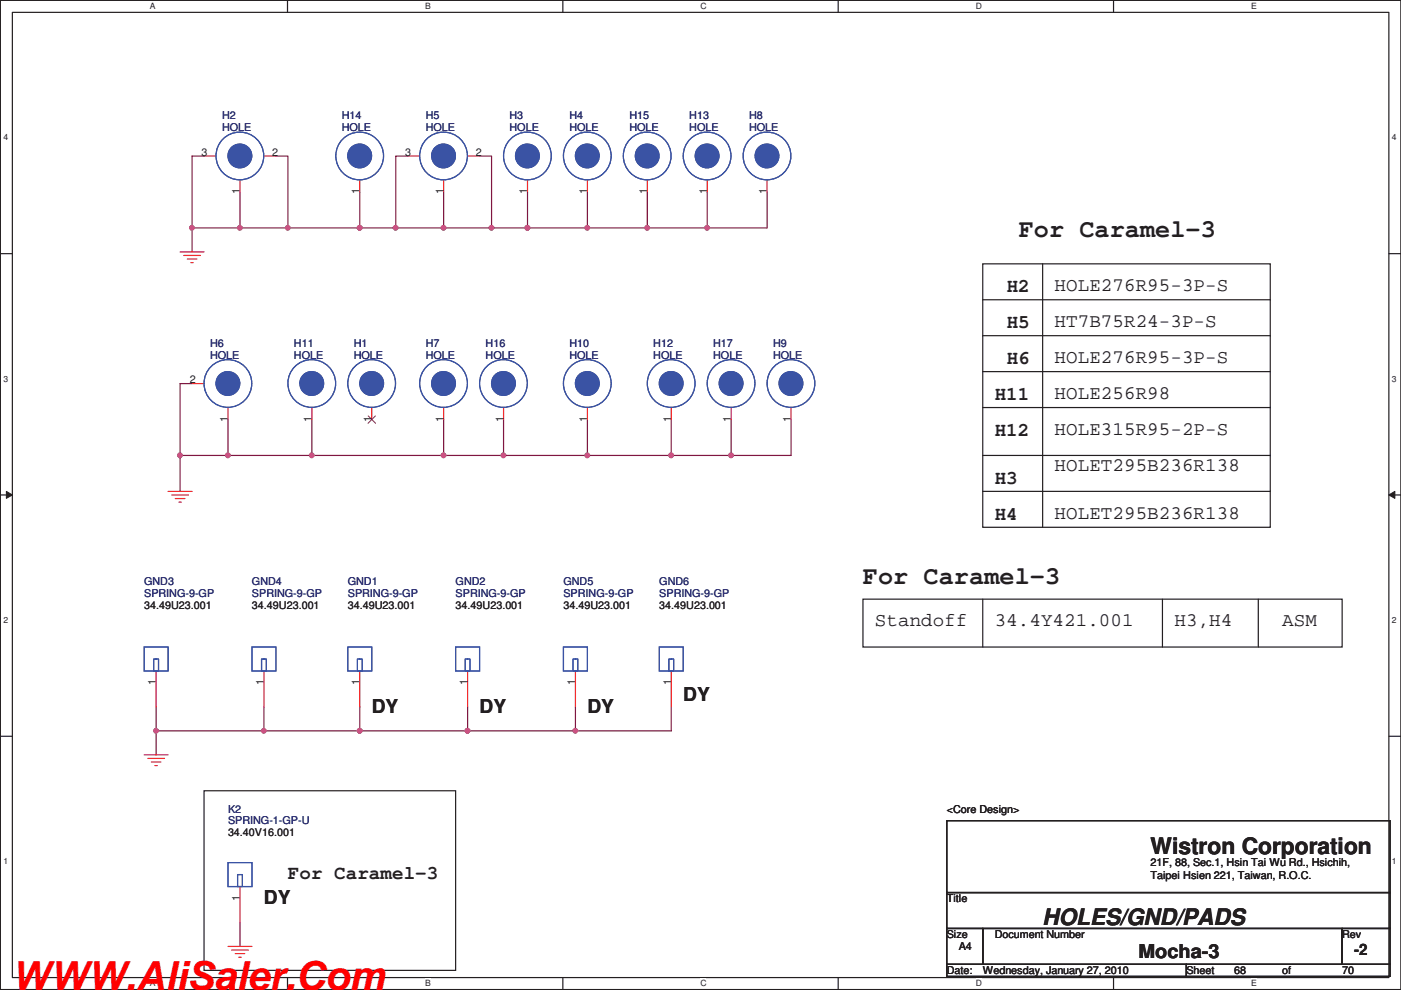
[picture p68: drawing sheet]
<svg xmlns="http://www.w3.org/2000/svg" width="297mm" height="210mm" viewBox="0 0 297 210" stroke-linecap="round" stroke-linejoin="round" font-family="sans-serif">
<defs><g id="words">
<text font-size="8.5" fill="#f00" x="2.5" y="209.9">WWW.AliSaler.Com</text>
<g font-size="5.3" fill="#231f20">
<text x="216" y="50.3">For Caramel-3</text>
<text x="183" y="123.9">For Caramel-3</text>
</g>
<g font-size="4.8" fill="#231f20">
<text x="243.9" y="181.1">Wistron Corporation</text>
<text x="221.1" y="196.3">HOLES/GND/PADS</text>
</g>
<g font-size="4.1" fill="#231f20">
<text x="213.4" y="61.9">H2</text>
<text x="223.6" y="61.8">HOLE276R95-3P-S</text>
<text x="213.4" y="69.6">H5</text>
<text x="223.6" y="69.4">HT7B75R24-3P-S</text>
<text x="213.4" y="77.2">H6</text>
<text x="223.6" y="77">HOLE276R95-3P-S</text>
<text x="210.9" y="84.8">H11</text>
<text x="223.6" y="84.6">HOLE256R98</text>
<text x="210.9" y="92.4">H12</text>
<text x="223.6" y="92.2">HOLE315R95-2P-S</text>
<text x="223.6" y="99.9">HOLET295B236R138</text>
<text x="210.9" y="102.6">H3</text>
<text x="210.9" y="110.2">H4</text>
<text x="223.6" y="110">HOLET295B236R138</text>
<text x="185.5" y="132.9">Standoff</text>
<text x="210.9" y="132.9">34.4Y421.001</text>
<text x="249" y="132.9">H3,H4</text>
<text x="271.9" y="132.9">ASM</text>
<text x="144.9" y="148.6">DY</text>
<text x="78.8" y="151.2">DY</text>
<text x="101.7" y="151.2">DY</text>
<text x="124.5" y="151.2">DY</text>
<text x="56" y="191.8">DY</text>
<text x="61" y="186.4">For Caramel-3</text>
<text x="241.4" y="203.2">Mocha-3</text>
</g>
<text font-size="3.3" fill="#231f20" x="287.1" y="202.6">-2</text>
<g font-size="2.3" fill="#2d2d72">
<text x="47.1" y="25.3">H2</text>
<text x="47.1" y="27.8">HOLE</text>
<text x="72.5" y="25.3">H14</text>
<text x="72.5" y="27.8">HOLE</text>
<text x="90.3" y="25.3">H5</text>
<text x="90.3" y="27.8">HOLE</text>
<text x="108" y="25.3">H3</text>
<text x="108" y="27.8">HOLE</text>
<text x="120.7" y="25.3">H4</text>
<text x="120.7" y="27.8">HOLE</text>
<text x="133.4" y="25.3">H15</text>
<text x="133.4" y="27.8">HOLE</text>
<text x="146.1" y="25.3">H13</text>
<text x="146.1" y="27.8">HOLE</text>
<text x="158.8" y="25.3">H8</text>
<text x="158.8" y="27.8">HOLE</text>
<text x="44.5" y="73.5">H6</text>
<text x="44.5" y="76.1">HOLE</text>
<text x="62.3" y="73.5">H11</text>
<text x="62.3" y="76.1">HOLE</text>
<text x="75" y="73.5">H1</text>
<text x="75" y="76.1">HOLE</text>
<text x="90.3" y="73.5">H7</text>
<text x="90.3" y="76.1">HOLE</text>
<text x="103" y="73.5">H16</text>
<text x="103" y="76.1">HOLE</text>
<text x="120.7" y="73.5">H10</text>
<text x="120.7" y="76.1">HOLE</text>
<text x="138.5" y="73.5">H12</text>
<text x="138.5" y="76.1">HOLE</text>
<text x="151.2" y="73.5">H17</text>
<text x="151.2" y="76.1">HOLE</text>
<text x="163.9" y="73.5">H9</text>
<text x="163.9" y="76.1">HOLE</text>
<text x="30.6" y="124.1">GND3</text>
<text x="53.4" y="124.1">GND4</text>
<text x="73.7" y="124.1">GND1</text>
<text x="96.6" y="124.1">GND2</text>
<text x="119.5" y="124.1">GND5</text>
<text x="139.8" y="124.1">GND6</text>
<text x="30.6" y="126.6">SPRING-9-GP</text>
<text x="53.4" y="126.6">SPRING-9-GP</text>
<text x="73.7" y="126.6">SPRING-9-GP</text>
<text x="96.6" y="126.6">SPRING-9-GP</text>
<text x="119.5" y="126.6">SPRING-9-GP</text>
<text x="139.8" y="126.6">SPRING-9-GP</text>
<text x="48.3" y="172.3">K2</text>
<text x="48.3" y="174.9">SPRING-1-GP-U</text>
</g>
<g font-size="2.3" fill="#231f20">
<text x="42.8" y="33.1">3</text>
<text x="57.7" y="33.1">2</text>
<text x="85.9" y="33.1">3</text>
<text x="100.9" y="33.1">2</text>
<text x="50.8" y="41.2" transform="rotate(-90 50.8 41.2)">1</text>
<text x="76.2" y="41.2" transform="rotate(-90 76.2 41.2)">1</text>
<text x="94" y="41.2" transform="rotate(-90 94 41.2)">1</text>
<text x="111.8" y="41.2" transform="rotate(-90 111.8 41.2)">1</text>
<text x="124.5" y="41.2" transform="rotate(-90 124.5 41.2)">1</text>
<text x="137.2" y="41.2" transform="rotate(-90 137.2 41.2)">1</text>
<text x="149.9" y="41.2" transform="rotate(-90 149.9 41.2)">1</text>
<text x="162.6" y="41.2" transform="rotate(-90 162.6 41.2)">1</text>
<text x="40.2" y="81.3">2</text>
<text x="48.3" y="89.5" transform="rotate(-90 48.3 89.5)">1</text>
<text x="66.1" y="89.5" transform="rotate(-90 66.1 89.5)">1</text>
<text x="78.8" y="89.5" transform="rotate(-90 78.8 89.5)">1</text>
<text x="94" y="89.5" transform="rotate(-90 94 89.5)">1</text>
<text x="106.7" y="89.5" transform="rotate(-90 106.7 89.5)">1</text>
<text x="124.5" y="89.5" transform="rotate(-90 124.5 89.5)">1</text>
<text x="142.3" y="89.5" transform="rotate(-90 142.3 89.5)">1</text>
<text x="155" y="89.5" transform="rotate(-90 155 89.5)">1</text>
<text x="167.7" y="89.5" transform="rotate(-90 167.7 89.5)">1</text>
<text x="30.6" y="129.2">34.49U23.001</text>
<text x="53.4" y="129.2">34.49U23.001</text>
<text x="73.7" y="129.2">34.49U23.001</text>
<text x="96.6" y="129.2">34.49U23.001</text>
<text x="119.5" y="129.2">34.49U23.001</text>
<text x="139.8" y="129.2">34.49U23.001</text>
<text x="33.1" y="145.4" transform="rotate(-90 33.1 145.4)">1</text>
<text x="55.9" y="145.4" transform="rotate(-90 55.9 145.4)">1</text>
<text x="76.2" y="145.4" transform="rotate(-90 76.2 145.4)">1</text>
<text x="99.1" y="145.4" transform="rotate(-90 99.1 145.4)">1</text>
<text x="122" y="145.4" transform="rotate(-90 122 145.4)">1</text>
<text x="142.3" y="145.4" transform="rotate(-90 142.3 145.4)">1</text>
<text x="200.7" y="172.3">&lt;Core Design&gt;</text>
<text x="48.3" y="177.4">34.40V16.001</text>
<text x="243.9" y="183.8">21F, 88, Sec.1, Hsin Tai Wu Rd., Hsichih,</text>
<text x="50.8" y="191.1" transform="rotate(-90 50.8 191.1)">1</text>
<text x="200.7" y="191.4">Title</text>
<text x="243.9" y="186.4">Taipei Hsien 221, Taiwan, R.O.C.</text>
<text x="200.7" y="199">Size</text>
<text x="203.3" y="201.5">A4</text>
<text x="210.9" y="199">Document Number</text>
<text x="284.6" y="199">Rev</text>
<text x="200.7" y="206.6">Date:</text>
<text x="208.4" y="206.6">Wednesday, January 27, 2010</text>
<text x="251.5" y="206.6">Sheet</text>
<text x="261.7" y="206.6">68</text>
<text x="271.9" y="206.6">of</text>
<text x="284.6" y="206.6">70</text>
</g>
<g font-size="1.8" fill="#231f20">
<text x="31.8" y="1.9">A</text>
<text x="90.1" y="1.9">B</text>
<text x="148.5" y="1.9">C</text>
<text x="206.9" y="1.9">D</text>
<text x="265.3" y="1.9">E</text>
<text x=".7" y="29.8">4</text>
<text x="295.1" y="29.8">4</text>
<text x=".7" y="81">3</text>
<text x="295.1" y="81">3</text>
<text x=".7" y="132.2">2</text>
<text x="295.1" y="132.2">2</text>
<text x=".7" y="183.3">1</text>
<text x="295.1" y="183.3">1</text>
<text x="31.8" y="209.2">A</text>
<text x="90.1" y="209.2">B</text>
<text x="148.5" y="209.2">C</text>
<text x="206.9" y="209.2">D</text>
<text x="265.3" y="209.2">E</text>
</g>
</g></defs>
<path d="M.1 .1h296.9v209.8h-296.9zM2.6 2.6h291.9v204.7h-291.9z" fill="none" stroke="#231f20" stroke-width=".25"/>
<g fill="#fff">
<path d="M31.8 .3h1.2v2h-1.2z"/>
<path d="M31.8 207.6h1.2v2h-1.2z"/>
</g>
<path d="M61 .1v2.5M61 207.3v2.6" fill="none" stroke="#231f20" stroke-width=".25"/>
<g fill="#fff">
<path d="M90.1 .3h1.2v2h-1.2z"/>
<path d="M90.1 207.6h1.2v2h-1.2z"/>
</g>
<path d="M119.3 .1v2.5M119.3 207.3v2.6" fill="none" stroke="#231f20" stroke-width=".25"/>
<g fill="#fff">
<path d="M148.5 .3h1.3v2h-1.3z"/>
<path d="M148.5 207.6h1.3v2h-1.3z"/>
</g>
<path d="M177.7 .1v2.5M177.7 207.3v2.6" fill="none" stroke="#231f20" stroke-width=".25"/>
<g fill="#fff">
<path d="M206.9 .3h1.2v2h-1.2z"/>
<path d="M206.9 207.6h1.2v2h-1.2z"/>
</g>
<path d="M236.1 .1v2.5M236.1 207.3v2.6" fill="none" stroke="#231f20" stroke-width=".25"/>
<g fill="#fff">
<path d="M265.3 .3h1.1v2h-1.1z"/>
<path d="M265.3 207.6h1.1v2h-1.1z"/>
<path d="M.7 28.2h1v2h-1z"/>
<path d="M295.1 28.2h1v2h-1z"/>
<path d="M.7 79.4h1v2h-1z"/>
<path d="M295.1 79.4h1v2h-1z"/>
</g>
<path d="M.1 53.8h2.5M294.5 53.8h2.5" fill="none" stroke="#231f20" stroke-width=".25"/>
<g fill="#fff">
<path d="M.7 130.6h1v1.9h-1z"/>
<path d="M295.1 130.6h1v1.9h-1z"/>
</g>
<path d="M.1 105h2.5M294.5 105h2.5" fill="none" stroke="#231f20" stroke-width=".25"/>
<path d="M1.4 104.2l1.2 .8-1.2 .7z" fill="#231f20"/>
<path d="M1.4 104.2l1.2 .8-1.2 .7z" fill="none" stroke="#231f20" stroke-width=".21"/>
<path d="M294.5 105l1.2-.8v1.5z" fill="#231f20"/>
<path d="M294.5 105l1.2-.8v1.5z" fill="none" stroke="#231f20" stroke-width=".21"/>
<g fill="#fff">
<path d="M.7 181.7h1v2h-1z"/>
<path d="M295.1 181.7h1v2h-1z"/>
</g>
<path d="M.1 156.2h2.5M294.5 156.2h2.5" fill="none" stroke="#231f20" stroke-width=".25"/>
<path d="M48.3 89v7.6M94.1 89v7.6M106.8 89v7.6M56 149.9v5.1" fill="none" stroke="#7f1542" stroke-width=".25"/>
<circle cx="48.3" cy="96.6" r=".49" fill="#b8529f"/>
<circle cx="48.3" cy="96.6" r=".49" fill="none" stroke="#b8529f" stroke-width=".25"/>
<path d="M38.2 96.6h10.1" fill="none" stroke="#7f1542" stroke-width=".25"/>
<circle cx="38.2" cy="96.6" r=".49" fill="#b8529f"/>
<circle cx="38.2" cy="96.6" r=".49" fill="none" stroke="#b8529f" stroke-width=".25"/>
<path d="M83.9 48.3h10.2" fill="none" stroke="#7f1542" stroke-width=".25"/>
<circle cx="83.9" cy="48.3" r=".49" fill="#b8529f"/>
<circle cx="83.9" cy="48.3" r=".49" fill="none" stroke="#b8529f" stroke-width=".25"/>
<path d="M38.2 96.6v7.6M66.1 96.6h28M142.3 96.6h12.7" fill="none" stroke="#7f1542" stroke-width=".25"/>
<circle cx="66.1" cy="96.6" r=".49" fill="#b8529f"/>
<circle cx="66.1" cy="96.6" r=".49" fill="none" stroke="#b8529f" stroke-width=".25"/>
<path d="M94.1 96.6h12.7" fill="none" stroke="#7f1542" stroke-width=".25"/>
<circle cx="106.7" cy="96.6" r=".49" fill="#b8529f"/>
<circle cx="106.7" cy="96.6" r=".49" fill="none" stroke="#b8529f" stroke-width=".25"/>
<circle cx="94" cy="96.6" r=".49" fill="#b8529f"/>
<circle cx="94" cy="96.6" r=".49" fill="none" stroke="#b8529f" stroke-width=".25"/>
<path d="M86.4 33.1h-2.5v15.2h-7.6" fill="none" stroke="#7f1542" stroke-width=".25"/>
<circle cx="76.3" cy="48.3" r=".49" fill="#b8529f"/>
<circle cx="76.3" cy="48.3" r=".49" fill="none" stroke="#b8529f" stroke-width=".25"/>
<path d="M167.7 89v7.6h-12.7" fill="none" stroke="#7f1542" stroke-width=".25"/>
<circle cx="155" cy="96.6" r=".49" fill="#b8529f"/>
<circle cx="155" cy="96.6" r=".49" fill="none" stroke="#b8529f" stroke-width=".25"/>
<path d="M101.7 33.1h2.5v15.2" fill="none" stroke="#7f1542" stroke-width=".25"/>
<circle cx="104.2" cy="48.3" r=".49" fill="#b8529f"/>
<circle cx="104.2" cy="48.3" r=".49" fill="none" stroke="#b8529f" stroke-width=".25"/>
<path d="M104.2 48.3h7.6" fill="none" stroke="#7f1542" stroke-width=".25"/>
<circle cx="111.8" cy="48.3" r=".49" fill="#b8529f"/>
<circle cx="111.8" cy="48.3" r=".49" fill="none" stroke="#b8529f" stroke-width=".25"/>
<path d="M137.2 40.7v7.6M38.2 81.4h2.5" fill="none" stroke="#7f1542" stroke-width=".25"/>
<circle cx="137.2" cy="48.3" r=".49" fill="#b8529f"/>
<circle cx="137.2" cy="48.3" r=".49" fill="none" stroke="#b8529f" stroke-width=".25"/>
<path d="M50.9 40.7v7.6M137.2 48.3h12.7" fill="none" stroke="#7f1542" stroke-width=".25"/>
<circle cx="50.9" cy="48.3" r=".49" fill="#b8529f"/>
<circle cx="50.9" cy="48.3" r=".49" fill="none" stroke="#b8529f" stroke-width=".25"/>
<path d="M40.7 33.1h2.6M40.7 48.3h10.2M76.3 40.7v7.6h-15.3" fill="none" stroke="#7f1542" stroke-width=".25"/>
<circle cx="76.3" cy="48.3" r=".49" fill="#b8529f"/>
<circle cx="76.3" cy="48.3" r=".49" fill="none" stroke="#b8529f" stroke-width=".25"/>
<path d="M94.1 48.3h10.1" fill="none" stroke="#7f1542" stroke-width=".25"/>
<circle cx="94" cy="48.3" r=".49" fill="#b8529f"/>
<circle cx="94" cy="48.3" r=".49" fill="none" stroke="#b8529f" stroke-width=".25"/>
<path d="M111.8 40.7v7.6h12.7" fill="none" stroke="#7f1542" stroke-width=".25"/>
<circle cx="111.8" cy="48.3" r=".49" fill="#b8529f"/>
<circle cx="111.8" cy="48.3" r=".49" fill="none" stroke="#b8529f" stroke-width=".25"/>
<path d="M40.7 48.3v5.1M94.1 40.7v7.6M124.5 40.7v7.6M149.9 40.7v7.6" fill="none" stroke="#7f1542" stroke-width=".25"/>
<circle cx="40.7" cy="48.3" r=".49" fill="#b8529f"/>
<circle cx="40.7" cy="48.3" r=".49" fill="none" stroke="#b8529f" stroke-width=".25"/>
<path d="M162.6 40.7v7.6h-12.7" fill="none" stroke="#7f1542" stroke-width=".25"/>
<circle cx="149.9" cy="48.3" r=".49" fill="#b8529f"/>
<circle cx="149.9" cy="48.3" r=".49" fill="none" stroke="#b8529f" stroke-width=".25"/>
<path d="M124.5 48.3h12.7" fill="none" stroke="#7f1542" stroke-width=".25"/>
<circle cx="124.5" cy="48.3" r=".49" fill="#b8529f"/>
<circle cx="124.5" cy="48.3" r=".49" fill="none" stroke="#b8529f" stroke-width=".25"/>
<path d="M40.7 33.1v15.2M58.5 33.1h2.5v15.2M38.2 81.4v15.2M155 89v7.6" fill="none" stroke="#7f1542" stroke-width=".25"/>
<circle cx="61" cy="48.3" r=".49" fill="#b8529f"/>
<circle cx="61" cy="48.3" r=".49" fill="none" stroke="#b8529f" stroke-width=".25"/>
<path d="M50.9 48.3h10.1M66.1 89v7.6h-17.8M142.3 89v7.6h-17.8" fill="none" stroke="#7f1542" stroke-width=".25"/>
<circle cx="142.3" cy="96.6" r=".49" fill="#b8529f"/>
<circle cx="142.3" cy="96.6" r=".49" fill="none" stroke="#b8529f" stroke-width=".25"/>
<circle cx="124.5" cy="96.6" r=".49" fill="#b8529f"/>
<circle cx="124.5" cy="96.6" r=".49" fill="none" stroke="#b8529f" stroke-width=".25"/>
<path d="M56 155h-22.9v5.1M142.3 149.9v5.1" fill="none" stroke="#7f1542" stroke-width=".25"/>
<circle cx="55.9" cy="155" r=".49" fill="#b8529f"/>
<circle cx="55.9" cy="155" r=".49" fill="none" stroke="#b8529f" stroke-width=".25"/>
<circle cx="33.1" cy="155" r=".49" fill="#b8529f"/>
<circle cx="33.1" cy="155" r=".49" fill="none" stroke="#b8529f" stroke-width=".25"/>
<path d="M122 149.9v5.1h20.3" fill="none" stroke="#7f1542" stroke-width=".25"/>
<circle cx="122" cy="155" r=".49" fill="#b8529f"/>
<circle cx="122" cy="155" r=".49" fill="none" stroke="#b8529f" stroke-width=".25"/>
<path d="M76.3 149.9v5.1h-20.3M99.1 149.9v5.1" fill="none" stroke="#7f1542" stroke-width=".25"/>
<circle cx="76.3" cy="155" r=".49" fill="#b8529f"/>
<circle cx="76.3" cy="155" r=".49" fill="none" stroke="#b8529f" stroke-width=".25"/>
<path d="M76.3 155h22.8" fill="none" stroke="#7f1542" stroke-width=".25"/>
<circle cx="99.1" cy="155" r=".49" fill="#b8529f"/>
<circle cx="99.1" cy="155" r=".49" fill="none" stroke="#b8529f" stroke-width=".25"/>
<circle cx="76.3" cy="155" r=".49" fill="#b8529f"/>
<circle cx="76.3" cy="155" r=".49" fill="none" stroke="#b8529f" stroke-width=".25"/>
<path d="M124.5 89v7.6h-17.7M33.1 149.9v5.1M99.1 155h22.9" fill="none" stroke="#7f1542" stroke-width=".25"/>
<circle cx="99.1" cy="155" r=".49" fill="#b8529f"/>
<circle cx="99.1" cy="155" r=".49" fill="none" stroke="#b8529f" stroke-width=".25"/>
<path d="M50.9 195.7v5" fill="none" stroke="#7f1542" stroke-width=".25"/>
<g fill="none" stroke="#ec2426" stroke-width=".25">
<path d="M76.3 38.2v2.5M38.2 53.4h5.1M38.9 54.2h3.6M39.7 54.9h2M40.5 55.7h.5M35.6 104.2h5.1M36.4 105h3.6M37.2 105.7h2M37.9 106.5h.5M30.6 160.1h5M31.3 160.9h3.6M32.1 161.6h2"/>
<path d="M32.8 162.4h.6M48.3 200.7h5.1M49.1 201.5h3.6M49.9 202.3h2M50.6 203h.5"/>
</g>
<g fill="none" stroke="#231f20" stroke-width=".25">
<path d="M208.4 56h60.9v55.8h-60.9zM221.1 56v55.8M208.4 78.8h60.9M208.4 63.6h60.9M208.4 71.2h60.9M208.4 86.4h60.9M208.4 96.6h60.9M208.4 104.2h60.9M183 127.1h101.6v10.1h-101.6zM208.4 127.1v10.1M246.5 127.1v10.1M266.8 127.1v10.1"/>
<path d="M43.3 167.7h53.3v38.1h-53.3zM200.7 174.1h94v15.2h-94zM200.7 189.3h94v7.6h-94zM200.7 196.9h7.7v7.7h-7.7zM208.4 196.9h76.2v7.7h-76.2zM284.6 196.9h10.1v7.7h-10.1zM200.7 204.6h50.8v2.5h-50.8zM251.5 204.6h43.2v2.5h-43.2z"/>
</g>
<circle cx="76.3" cy="33.1" r="2.52" fill="#3a53a4"/>
<g fill="none" stroke="#3a53a4" stroke-width=".25">
<circle cx="76.3" cy="33.1" r="5.1"/>
<circle cx="76.3" cy="33.1" r="2.52"/>
</g>
<circle cx="76.3" cy="33.1" r="2.52" fill="#3a53a4"/>
<g fill="none" stroke="#3a53a4" stroke-width=".25">
<circle cx="76.3" cy="33.1" r="5.1"/>
<circle cx="76.3" cy="33.1" r="2.52"/>
</g>
<path d="M78.8 86.4v2.6" fill="none" stroke="#ec2426" stroke-width=".25"/>
<path d="M78.1 88.2l1.5 1.6M79.6 88.2l-1.6 1.6" fill="none" stroke="#7f431c" stroke-width=".21"/>
<circle cx="78.8" cy="81.3" r="2.52" fill="#3a53a4"/>
<g fill="none" stroke="#3a53a4" stroke-width=".25">
<circle cx="78.8" cy="81.3" r="5.1"/>
<circle cx="78.8" cy="81.3" r="2.52"/>
</g>
<circle cx="78.8" cy="81.3" r="2.52" fill="#3a53a4"/>
<g fill="none" stroke="#3a53a4" stroke-width=".25">
<circle cx="78.8" cy="81.3" r="5.1"/>
<circle cx="78.8" cy="81.3" r="2.52"/>
</g>
<path d="M40.7 81.4h2.6M48.3 86.4v2.6" fill="none" stroke="#ec2426" stroke-width=".25"/>
<circle cx="48.3" cy="81.3" r="2.52" fill="#3a53a4"/>
<g fill="none" stroke="#3a53a4" stroke-width=".25">
<circle cx="48.3" cy="81.3" r="5.1"/>
<circle cx="48.3" cy="81.3" r="2.52"/>
</g>
<circle cx="48.3" cy="81.3" r="2.52" fill="#3a53a4"/>
<g fill="none" stroke="#3a53a4" stroke-width=".25">
<circle cx="48.3" cy="81.3" r="5.1"/>
<circle cx="48.3" cy="81.3" r="2.52"/>
</g>
<path d="M137.2 38.2v2.5" fill="none" stroke="#ec2426" stroke-width=".25"/>
<circle cx="137.2" cy="33.1" r="2.52" fill="#3a53a4"/>
<g fill="none" stroke="#3a53a4" stroke-width=".25">
<circle cx="137.2" cy="33.1" r="5.1"/>
<circle cx="137.2" cy="33.1" r="2.52"/>
</g>
<circle cx="137.2" cy="33.1" r="2.52" fill="#3a53a4"/>
<g fill="none" stroke="#3a53a4" stroke-width=".25">
<circle cx="137.2" cy="33.1" r="5.1"/>
<circle cx="137.2" cy="33.1" r="2.52"/>
</g>
<path d="M162.6 38.2v2.5" fill="none" stroke="#ec2426" stroke-width=".25"/>
<circle cx="162.6" cy="33.1" r="2.52" fill="#3a53a4"/>
<g fill="none" stroke="#3a53a4" stroke-width=".25">
<circle cx="162.6" cy="33.1" r="5.1"/>
<circle cx="162.6" cy="33.1" r="2.52"/>
</g>
<circle cx="162.6" cy="33.1" r="2.52" fill="#3a53a4"/>
<g fill="none" stroke="#3a53a4" stroke-width=".25">
<path d="M73.7 137.2h5.1v5.1h-5.1zM75.8 139.8h1v2.5h-1zM48.3 183h5.1v5h-5.1zM50.4 185.5h1v2.5h-1z"/>
<circle cx="162.6" cy="33.1" r="5.1"/>
<circle cx="162.6" cy="33.1" r="2.52"/>
</g>
<path d="M86.4 33.1h2.6M94.1 38.2v2.5M99.1 33.1h2.6M76.3 142.3v7.6M50.9 188v7.7" fill="none" stroke="#ec2426" stroke-width=".25"/>
<circle cx="94" cy="33.1" r="2.52" fill="#3a53a4"/>
<g fill="none" stroke="#3a53a4" stroke-width=".25">
<circle cx="94" cy="33.1" r="5.1"/>
<circle cx="94" cy="33.1" r="2.52"/>
</g>
<circle cx="94" cy="33.1" r="2.52" fill="#3a53a4"/>
<g fill="none" stroke="#3a53a4" stroke-width=".25">
<circle cx="94" cy="33.1" r="5.1"/>
<circle cx="94" cy="33.1" r="2.52"/>
</g>
<path d="M124.5 86.4v2.6" fill="none" stroke="#ec2426" stroke-width=".25"/>
<circle cx="124.5" cy="81.3" r="2.52" fill="#3a53a4"/>
<g fill="none" stroke="#3a53a4" stroke-width=".25">
<circle cx="124.5" cy="81.3" r="5.1"/>
<circle cx="124.5" cy="81.3" r="2.52"/>
</g>
<circle cx="124.5" cy="81.3" r="2.52" fill="#3a53a4"/>
<g fill="none" stroke="#3a53a4" stroke-width=".25">
<circle cx="124.5" cy="81.3" r="5.1"/>
<circle cx="124.5" cy="81.3" r="2.52"/>
</g>
<path d="M167.7 86.4v2.6" fill="none" stroke="#ec2426" stroke-width=".25"/>
<circle cx="167.7" cy="81.3" r="2.52" fill="#3a53a4"/>
<g fill="none" stroke="#3a53a4" stroke-width=".25">
<circle cx="167.7" cy="81.3" r="5.1"/>
<circle cx="167.7" cy="81.3" r="2.52"/>
</g>
<circle cx="167.7" cy="81.3" r="2.52" fill="#3a53a4"/>
<g fill="none" stroke="#3a53a4" stroke-width=".25">
<circle cx="167.7" cy="81.3" r="5.1"/>
<circle cx="167.7" cy="81.3" r="2.52"/>
</g>
<path d="M43.3 33.1h2.5M50.9 38.2v2.5M56 33.1h2.5" fill="none" stroke="#ec2426" stroke-width=".25"/>
<circle cx="50.9" cy="33.1" r="2.52" fill="#3a53a4"/>
<g fill="none" stroke="#3a53a4" stroke-width=".25">
<circle cx="50.9" cy="33.1" r="5.1"/>
<circle cx="50.9" cy="33.1" r="2.52"/>
</g>
<circle cx="50.9" cy="33.1" r="2.52" fill="#3a53a4"/>
<g fill="none" stroke="#3a53a4" stroke-width=".25">
<path d="M96.6 137.2h5.1v5.1h-5.1zM98.6 139.8h1v2.5h-1zM139.8 137.2h5.1v5.1h-5.1zM141.8 139.8h1v2.5h-1z"/>
<circle cx="50.9" cy="33.1" r="5.1"/>
<circle cx="50.9" cy="33.1" r="2.52"/>
</g>
<path d="M94.1 86.4v2.6M99.1 142.3v7.6M142.3 142.3v7.6" fill="none" stroke="#ec2426" stroke-width=".25"/>
<circle cx="94" cy="81.3" r="2.52" fill="#3a53a4"/>
<g fill="none" stroke="#3a53a4" stroke-width=".25">
<circle cx="94" cy="81.3" r="5.1"/>
<circle cx="94" cy="81.3" r="2.52"/>
</g>
<circle cx="94" cy="81.3" r="2.52" fill="#3a53a4"/>
<g fill="none" stroke="#3a53a4" stroke-width=".25">
<circle cx="94" cy="81.3" r="5.1"/>
<circle cx="94" cy="81.3" r="2.52"/>
</g>
<path d="M124.5 38.2v2.5" fill="none" stroke="#ec2426" stroke-width=".25"/>
<circle cx="124.5" cy="33.1" r="2.52" fill="#3a53a4"/>
<g fill="none" stroke="#3a53a4" stroke-width=".25">
<circle cx="124.5" cy="33.1" r="5.1"/>
<circle cx="124.5" cy="33.1" r="2.52"/>
</g>
<circle cx="124.5" cy="33.1" r="2.52" fill="#3a53a4"/>
<g fill="none" stroke="#3a53a4" stroke-width=".25">
<path d="M30.6 137.2h5v5.1h-5zM32.6 139.8h1v2.5h-1z"/>
<circle cx="124.5" cy="33.1" r="5.1"/>
<circle cx="124.5" cy="33.1" r="2.52"/>
</g>
<path d="M66.1 86.4v2.6M33.1 142.3v7.6" fill="none" stroke="#ec2426" stroke-width=".25"/>
<circle cx="66.1" cy="81.3" r="2.52" fill="#3a53a4"/>
<g fill="none" stroke="#3a53a4" stroke-width=".25">
<circle cx="66.1" cy="81.3" r="5.1"/>
<circle cx="66.1" cy="81.3" r="2.52"/>
</g>
<circle cx="66.1" cy="81.3" r="2.52" fill="#3a53a4"/>
<g fill="none" stroke="#3a53a4" stroke-width=".25">
<path d="M53.4 137.2h5.1v5.1h-5.1zM55.5 139.8h1v2.5h-1zM119.5 137.2h5v5.1h-5zM121.5 139.8h1v2.5h-1z"/>
<circle cx="66.1" cy="81.3" r="5.1"/>
<circle cx="66.1" cy="81.3" r="2.52"/>
</g>
<path d="M111.8 38.2v2.5M56 142.3v7.6M122 142.3v7.6" fill="none" stroke="#ec2426" stroke-width=".25"/>
<circle cx="111.8" cy="33.1" r="2.52" fill="#3a53a4"/>
<g fill="none" stroke="#3a53a4" stroke-width=".25">
<circle cx="111.8" cy="33.1" r="5.1"/>
<circle cx="111.8" cy="33.1" r="2.52"/>
</g>
<circle cx="111.8" cy="33.1" r="2.52" fill="#3a53a4"/>
<g fill="none" stroke="#3a53a4" stroke-width=".25">
<circle cx="111.8" cy="33.1" r="5.1"/>
<circle cx="111.8" cy="33.1" r="2.52"/>
</g>
<path d="M149.9 38.2v2.5" fill="none" stroke="#ec2426" stroke-width=".25"/>
<circle cx="149.9" cy="33.1" r="2.52" fill="#3a53a4"/>
<g fill="none" stroke="#3a53a4" stroke-width=".25">
<circle cx="149.9" cy="33.1" r="5.1"/>
<circle cx="149.9" cy="33.1" r="2.52"/>
</g>
<circle cx="149.9" cy="33.1" r="2.52" fill="#3a53a4"/>
<g fill="none" stroke="#3a53a4" stroke-width=".25">
<circle cx="149.9" cy="33.1" r="5.1"/>
<circle cx="149.9" cy="33.1" r="2.52"/>
</g>
<path d="M142.3 86.4v2.6" fill="none" stroke="#ec2426" stroke-width=".25"/>
<circle cx="142.3" cy="81.3" r="2.52" fill="#3a53a4"/>
<g fill="none" stroke="#3a53a4" stroke-width=".25">
<circle cx="142.3" cy="81.3" r="5.1"/>
<circle cx="142.3" cy="81.3" r="2.52"/>
</g>
<circle cx="142.3" cy="81.3" r="2.52" fill="#3a53a4"/>
<g fill="none" stroke="#3a53a4" stroke-width=".25">
<circle cx="142.3" cy="81.3" r="5.1"/>
<circle cx="142.3" cy="81.3" r="2.52"/>
</g>
<path d="M106.8 86.4v2.6" fill="none" stroke="#ec2426" stroke-width=".25"/>
<circle cx="106.7" cy="81.3" r="2.52" fill="#3a53a4"/>
<g fill="none" stroke="#3a53a4" stroke-width=".25">
<circle cx="106.7" cy="81.3" r="5.1"/>
<circle cx="106.7" cy="81.3" r="2.52"/>
</g>
<circle cx="106.7" cy="81.3" r="2.52" fill="#3a53a4"/>
<g fill="none" stroke="#3a53a4" stroke-width=".25">
<circle cx="106.7" cy="81.3" r="5.1"/>
<circle cx="106.7" cy="81.3" r="2.52"/>
</g>
<path d="M155 86.4v2.6" fill="none" stroke="#ec2426" stroke-width=".25"/>
<circle cx="155" cy="81.3" r="2.52" fill="#3a53a4"/>
<g fill="none" stroke="#3a53a4" stroke-width=".25">
<circle cx="155" cy="81.3" r="5.1"/>
<circle cx="155" cy="81.3" r="2.52"/>
</g>
<circle cx="155" cy="81.3" r="2.52" fill="#3a53a4"/>
<g fill="none" stroke="#3a53a4" stroke-width=".25">
<circle cx="155" cy="81.3" r="5.1"/>
<circle cx="155" cy="81.3" r="2.52"/>
</g>
<circle cx="48.3" cy="96.6" r=".49" fill="#b8529f"/>
<circle cx="48.3" cy="96.6" r=".49" fill="none" stroke="#b8529f" stroke-width=".25"/>
<circle cx="38.2" cy="96.6" r=".49" fill="#b8529f"/>
<circle cx="38.2" cy="96.6" r=".49" fill="none" stroke="#b8529f" stroke-width=".25"/>
<circle cx="83.9" cy="48.3" r=".49" fill="#b8529f"/>
<circle cx="83.9" cy="48.3" r=".49" fill="none" stroke="#b8529f" stroke-width=".25"/>
<circle cx="66.1" cy="96.6" r=".49" fill="#b8529f"/>
<circle cx="66.1" cy="96.6" r=".49" fill="none" stroke="#b8529f" stroke-width=".25"/>
<circle cx="106.7" cy="96.6" r=".49" fill="#b8529f"/>
<circle cx="106.7" cy="96.6" r=".49" fill="none" stroke="#b8529f" stroke-width=".25"/>
<circle cx="94" cy="96.6" r=".49" fill="#b8529f"/>
<circle cx="94" cy="96.6" r=".49" fill="none" stroke="#b8529f" stroke-width=".25"/>
<circle cx="76.3" cy="48.3" r=".49" fill="#b8529f"/>
<circle cx="76.3" cy="48.3" r=".49" fill="none" stroke="#b8529f" stroke-width=".25"/>
<circle cx="155" cy="96.6" r=".49" fill="#b8529f"/>
<circle cx="155" cy="96.6" r=".49" fill="none" stroke="#b8529f" stroke-width=".25"/>
<circle cx="104.2" cy="48.3" r=".49" fill="#b8529f"/>
<circle cx="104.2" cy="48.3" r=".49" fill="none" stroke="#b8529f" stroke-width=".25"/>
<circle cx="111.8" cy="48.3" r=".49" fill="#b8529f"/>
<circle cx="111.8" cy="48.3" r=".49" fill="none" stroke="#b8529f" stroke-width=".25"/>
<circle cx="137.2" cy="48.3" r=".49" fill="#b8529f"/>
<circle cx="137.2" cy="48.3" r=".49" fill="none" stroke="#b8529f" stroke-width=".25"/>
<circle cx="50.9" cy="48.3" r=".49" fill="#b8529f"/>
<circle cx="50.9" cy="48.3" r=".49" fill="none" stroke="#b8529f" stroke-width=".25"/>
<circle cx="76.3" cy="48.3" r=".49" fill="#b8529f"/>
<circle cx="76.3" cy="48.3" r=".49" fill="none" stroke="#b8529f" stroke-width=".25"/>
<circle cx="94" cy="48.3" r=".49" fill="#b8529f"/>
<circle cx="94" cy="48.3" r=".49" fill="none" stroke="#b8529f" stroke-width=".25"/>
<circle cx="111.8" cy="48.3" r=".49" fill="#b8529f"/>
<circle cx="111.8" cy="48.3" r=".49" fill="none" stroke="#b8529f" stroke-width=".25"/>
<circle cx="40.7" cy="48.3" r=".49" fill="#b8529f"/>
<circle cx="40.7" cy="48.3" r=".49" fill="none" stroke="#b8529f" stroke-width=".25"/>
<circle cx="149.9" cy="48.3" r=".49" fill="#b8529f"/>
<circle cx="149.9" cy="48.3" r=".49" fill="none" stroke="#b8529f" stroke-width=".25"/>
<circle cx="124.5" cy="48.3" r=".49" fill="#b8529f"/>
<circle cx="124.5" cy="48.3" r=".49" fill="none" stroke="#b8529f" stroke-width=".25"/>
<circle cx="61" cy="48.3" r=".49" fill="#b8529f"/>
<circle cx="61" cy="48.3" r=".49" fill="none" stroke="#b8529f" stroke-width=".25"/>
<circle cx="142.3" cy="96.6" r=".49" fill="#b8529f"/>
<circle cx="142.3" cy="96.6" r=".49" fill="none" stroke="#b8529f" stroke-width=".25"/>
<circle cx="124.5" cy="96.6" r=".49" fill="#b8529f"/>
<circle cx="124.5" cy="96.6" r=".49" fill="none" stroke="#b8529f" stroke-width=".25"/>
<circle cx="55.9" cy="155" r=".49" fill="#b8529f"/>
<circle cx="55.9" cy="155" r=".49" fill="none" stroke="#b8529f" stroke-width=".25"/>
<circle cx="33.1" cy="155" r=".49" fill="#b8529f"/>
<circle cx="33.1" cy="155" r=".49" fill="none" stroke="#b8529f" stroke-width=".25"/>
<circle cx="122" cy="155" r=".49" fill="#b8529f"/>
<circle cx="122" cy="155" r=".49" fill="none" stroke="#b8529f" stroke-width=".25"/>
<circle cx="76.3" cy="155" r=".49" fill="#b8529f"/>
<circle cx="76.3" cy="155" r=".49" fill="none" stroke="#b8529f" stroke-width=".25"/>
<circle cx="99.1" cy="155" r=".49" fill="#b8529f"/>
<circle cx="99.1" cy="155" r=".49" fill="none" stroke="#b8529f" stroke-width=".25"/>
<circle cx="76.3" cy="155" r=".49" fill="#b8529f"/>
<circle cx="76.3" cy="155" r=".49" fill="none" stroke="#b8529f" stroke-width=".25"/>
<circle cx="99.1" cy="155" r=".49" fill="#b8529f"/>
<circle cx="99.1" cy="155" r=".49" fill="none" stroke="#b8529f" stroke-width=".25"/>
<use href="#words"/>
</svg>
